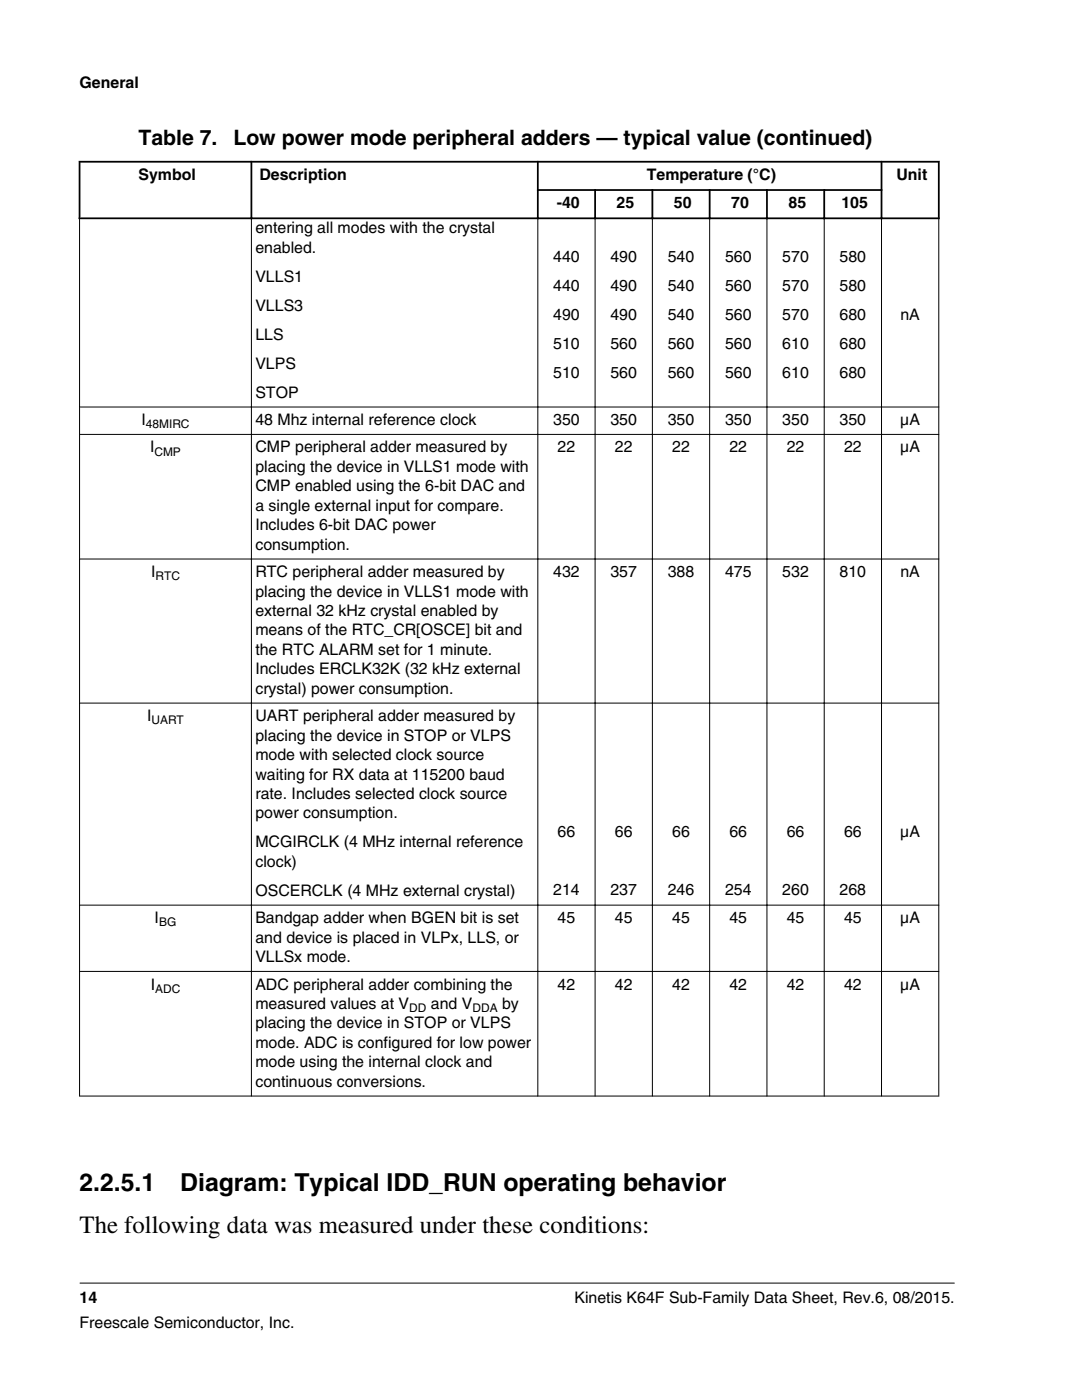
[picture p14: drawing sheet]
<svg xmlns="http://www.w3.org/2000/svg" width="216mm" height="279mm" viewBox="0 0 216 279" stroke-linecap="round" stroke-linejoin="round" font-family="sans-serif">
<defs><g id="words">
<g font-size="4.9">
<text x="15.9" y="237.6">2.2.5.1</text>
<text x="36" y="237.6">Diagram: Typical IDD_RUN operating behavior</text>
<text x="15.9" y="246.1">The following data was measured under these conditions:</text>
</g>
<g font-size="4.2">
<text x="27.6" y="29">Table 7.</text>
<text x="46.6" y="29">Low power mode peripheral adders — typical value (continued)</text>
</g>
<g font-size="3.2">
<text x="15.9" y="17.5">General</text>
<text x="27.6" y="36">Symbol</text>
<text x="51.8" y="36">Description</text>
<text x="129.1" y="36">Temperature (°C)</text>
<text x="178.9" y="36">Unit</text>
<text x="111.1" y="41.6">-40</text>
<text x="123" y="41.6">25</text>
<text x="134.5" y="41.6">50</text>
<text x="145.9" y="41.6">70</text>
<text x="157.3" y="41.6">85</text>
<text x="167.9" y="41.6">105</text>
<text x="51" y="46.6">entering all modes with the crystal</text>
<text x="51" y="50.4">enabled.</text>
<text x="110.4" y="52.3">440</text>
<text x="121.8" y="52.3">490</text>
<text x="133.2" y="52.3">540</text>
<text x="144.7" y="52.3">560</text>
<text x="156.1" y="52.3">570</text>
<text x="167.5" y="52.3">580</text>
<text x="51" y="56.2">VLLS1</text>
<text x="110.4" y="58.1">440</text>
<text x="121.8" y="58.1">490</text>
<text x="133.2" y="58.1">540</text>
<text x="144.7" y="58.1">560</text>
<text x="156.1" y="58.1">570</text>
<text x="167.5" y="58.1">580</text>
<text x="51" y="62">VLLS3</text>
<text x="110.4" y="63.9">490</text>
<text x="121.8" y="63.9">490</text>
<text x="133.2" y="63.9">540</text>
<text x="144.7" y="63.9">560</text>
<text x="156.1" y="63.9">570</text>
<text x="167.5" y="63.9">680</text>
<text x="179.7" y="63.9">nA</text>
<text x="51" y="67.8">LLS</text>
<text x="110.4" y="69.7">510</text>
<text x="121.8" y="69.7">560</text>
<text x="133.2" y="69.7">560</text>
<text x="144.7" y="69.7">560</text>
<text x="156.1" y="69.7">610</text>
<text x="167.5" y="69.7">680</text>
<text x="51" y="73.6">VLPS</text>
<text x="110.4" y="75.5">510</text>
<text x="121.8" y="75.5">560</text>
<text x="133.2" y="75.5">560</text>
<text x="144.7" y="75.5">560</text>
<text x="156.1" y="75.5">610</text>
<text x="167.5" y="75.5">680</text>
<text x="51" y="79.4">STOP</text>
<text x="28.2" y="84.8">I</text>
<text x="51" y="84.8">48 Mhz internal reference clock</text>
<text x="110.4" y="84.8">350</text>
<text x="121.8" y="84.8">350</text>
<text x="133.2" y="84.8">350</text>
<text x="144.7" y="84.8">350</text>
<text x="156.1" y="84.8">350</text>
<text x="167.5" y="84.8">350</text>
<text x="179.6" y="84.8">µA</text>
<text x="29.9" y="90.3">I</text>
<text x="51" y="90.3">CMP peripheral adder measured by</text>
<text x="51" y="94.2">placing the device in VLLS1 mode with</text>
<text x="111.3" y="90.3">22</text>
<text x="122.7" y="90.3">22</text>
<text x="134.1" y="90.3">22</text>
<text x="145.6" y="90.3">22</text>
<text x="157" y="90.3">22</text>
<text x="168.4" y="90.3">22</text>
<text x="179.6" y="90.3">µA</text>
<text x="51" y="98.1">CMP enabled using the 6-bit DAC and</text>
<text x="51" y="101.9">a single external input for compare.</text>
<text x="51" y="105.8">Includes 6-bit DAC power</text>
<text x="51" y="109.7">consumption.</text>
<text x="30.1" y="115.2">I</text>
<text x="51" y="115.2">RTC peripheral adder measured by</text>
<text x="51" y="119.1">placing the device in VLLS1 mode with</text>
<text x="110.4" y="115.2">432</text>
<text x="121.8" y="115.2">357</text>
<text x="133.2" y="115.2">388</text>
<text x="144.7" y="115.2">475</text>
<text x="156.1" y="115.2">532</text>
<text x="167.5" y="115.2">810</text>
<text x="179.7" y="115.2">nA</text>
<text x="51" y="122.9">external 32 kHz crystal enabled by</text>
<text x="51" y="126.8">means of the RTC_CR[OSCE] bit and</text>
<text x="51" y="130.7">the RTC ALARM set for 1 minute.</text>
<text x="51" y="134.6">Includes ERCLK32K (32 kHz external</text>
<text x="29.3" y="143.9">I</text>
<text x="51" y="138.5">crystal) power consumption.</text>
<text x="51" y="143.9">UART peripheral adder measured by</text>
<text x="51" y="147.8">placing the device in STOP or VLPS</text>
<text x="51" y="151.7">mode with selected clock source</text>
<text x="51" y="155.6">waiting for RX data at 115200 baud</text>
<text x="51" y="159.4">rate. Includes selected clock source</text>
<text x="51" y="163.3">power consumption.</text>
<text x="111.3" y="167.1">66</text>
<text x="122.7" y="167.1">66</text>
<text x="134.1" y="167.1">66</text>
<text x="145.6" y="167.1">66</text>
<text x="157" y="167.1">66</text>
<text x="168.4" y="167.1">66</text>
<text x="179.6" y="167.1">µA</text>
<text x="51" y="169.1">MCGIRCLK (4 MHz internal reference</text>
<text x="51" y="173">clock)</text>
<text x="51" y="178.8">OSCERCLK (4 MHz external crystal)</text>
<text x="110.4" y="178.6">214</text>
<text x="121.8" y="178.6">237</text>
<text x="133.2" y="178.6">246</text>
<text x="144.7" y="178.6">254</text>
<text x="156.1" y="178.6">260</text>
<text x="167.5" y="178.6">268</text>
<text x="30.9" y="184.2">I</text>
<text x="51" y="184.2">Bandgap adder when BGEN bit is set</text>
<text x="111.3" y="184.2">45</text>
<text x="122.7" y="184.2">45</text>
<text x="134.1" y="184.2">45</text>
<text x="145.6" y="184.2">45</text>
<text x="157" y="184.2">45</text>
<text x="168.4" y="184.2">45</text>
<text x="179.6" y="184.2">µA</text>
<text x="51" y="188.1">and device is placed in VLPx, LLS, or</text>
<text x="30.1" y="197.5">I</text>
<text x="51" y="192">VLLSx mode.</text>
<text x="51" y="197.5">ADC peripheral adder combining the</text>
<text x="111.3" y="197.5">42</text>
<text x="122.7" y="197.5">42</text>
<text x="134.1" y="197.5">42</text>
<text x="145.6" y="197.5">42</text>
<text x="157" y="197.5">42</text>
<text x="168.4" y="197.5">42</text>
<text x="179.6" y="197.5">µA</text>
<text x="51" y="201.4">measured values at V</text>
<text x="86" y="201.4">and V</text>
<text x="100.2" y="201.4">by</text>
<text x="51" y="205.2">placing the device in STOP or VLPS</text>
<text x="51" y="209.1">mode. ADC is configured for low power</text>
<text x="51" y="213">mode using the internal clock and</text>
<text x="51" y="216.9">continuous conversions.</text>
<text x="15.9" y="260">14</text>
<text x="114.6" y="260">Kinetis K64F Sub-Family Data Sheet, Rev.6, 08/2015.</text>
<text x="15.9" y="265">Freescale Semiconductor, Inc.</text>
</g>
<g font-size="2.4">
<text x="29.1" y="85.5">48MIRC</text>
<text x="30.8" y="90.9">CMP</text>
<text x="31" y="115.8">RTC</text>
<text x="30.2" y="144.6">UART</text>
<text x="31.7" y="184.9">BG</text>
<text x="30.9" y="198.1">ADC</text>
<text x="81.7" y="202">DD</text>
<text x="94.3" y="202">DDA</text>
</g>
</g></defs>
<g fill="none" stroke="#000" stroke-width=".35">
<path d="M15.7 32.3h171.8M15.9 32.1v11.6M50.2 32.1v11.6M107.1 37.9h69M107.3 32.1v11.6M118.7 37.7v6M130.2 37.7v6M141.6 37.7v6M153 37.7v6M164.5 37.7v6M175.9 32.1v11.6M187.3 32.1v11.6"/>
<path d="M15.7 43.6h171.8"/>
</g>
<g fill="none" stroke="#000" stroke-width=".2">
<path d="M15.9 43.7v175.1M50.2 43.4v175.4M107.3 43.4v175.4M118.7 43.4v175.4M130.2 43.4v175.4M141.6 43.4v175.4M153 43.4v175.4M164.5 43.4v175.4M175.9 43.4v175.4M187.3 43.7v175.1M15.8 81.2h171.6M15.8 86.7h171.6"/>
<path d="M15.8 111.6h171.6M15.8 140.3h171.6M15.8 180.6h171.6M15.8 193.9h171.6M15.8 218.7h171.6M15.9 256.1h174.6"/>
</g>
<use href="#words"/>
</svg>
